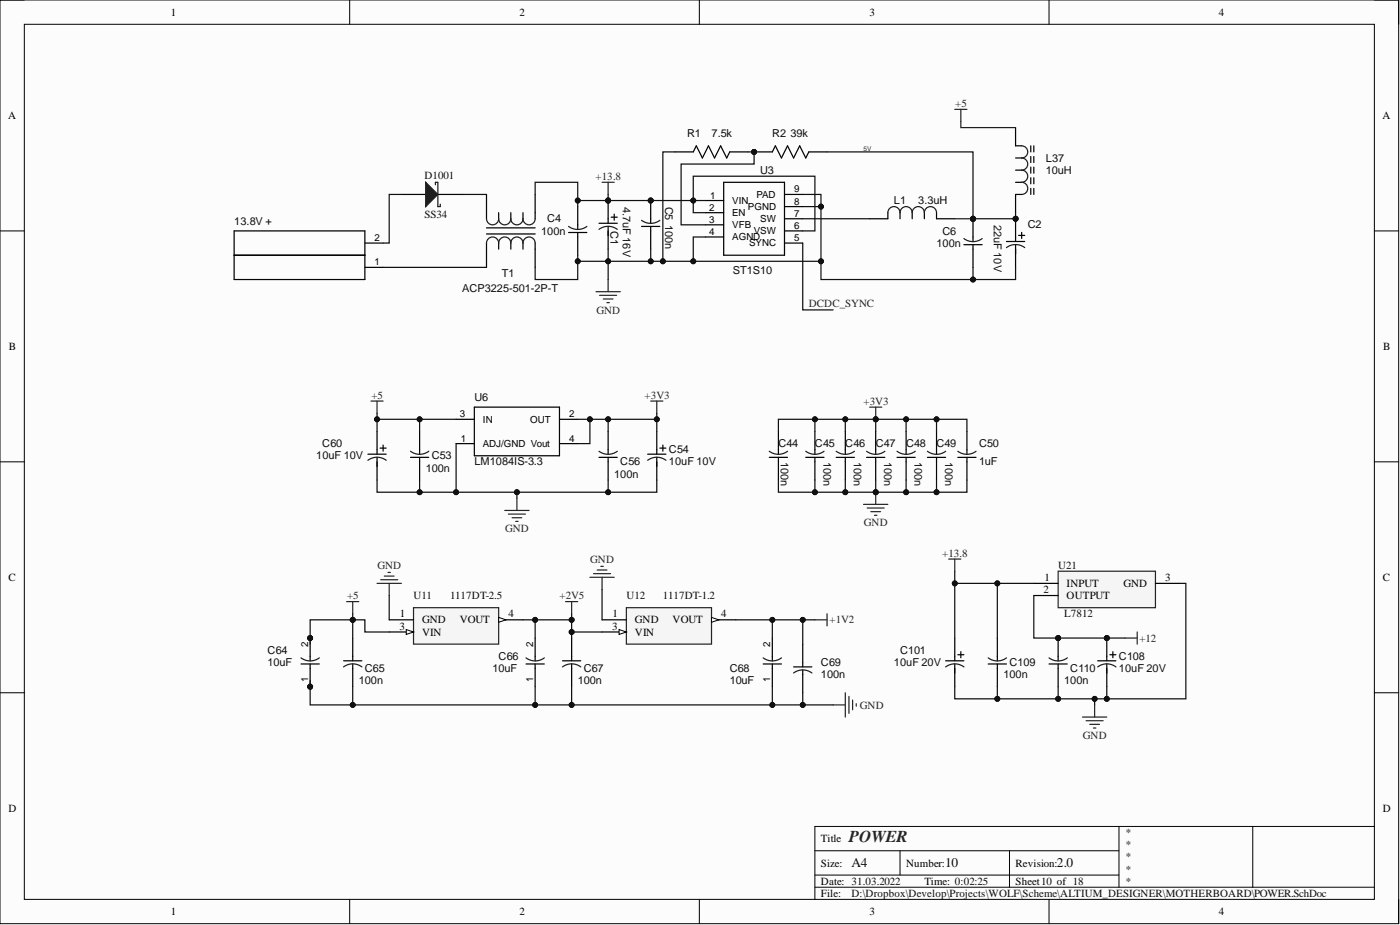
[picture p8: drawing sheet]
<svg xmlns="http://www.w3.org/2000/svg" width="292mm" height="193mm" viewBox="0 0 292 193" stroke-linecap="round" stroke-linejoin="round" font-family="sans-serif">
<defs><g id="words">
<text font-size="3.5" fill="#262626" x="177.1" y="175.7">POWER</text>
<g font-size="2.8" fill="#0e0e0e">
<text x="177.6" y="180.9">A4</text>
<text x="197.2" y="180.9">10</text>
<text x="220.5" y="180.9">2.0</text>
</g>
<g font-size="2.3">
<text x="35.6" y="3.3">1</text>
<text x="108.4" y="3.3">2</text>
<text x="181.4" y="3.3">3</text>
<text x="254.3" y="3.3">4</text>
<text x="1.7" y="24.8">A</text>
<text x="288.4" y="24.8">A</text>
<text x="1.9" y="73">B</text>
<text x="288.6" y="73">B</text>
<text x="1.8" y="121.2">C</text>
<text x="217.7" y="123.7">2</text>
<text x="217.9" y="121.2">1</text>
<text x="222.6" y="122.5">INPUT</text>
<text x="222.6" y="125">OUTPUT</text>
<text x="234.4" y="122.5">GND</text>
<text x="243.1" y="121.2">3</text>
<text x="288.5" y="121.2">C</text>
<text x="83.3" y="131.3">3</text>
<text x="83.4" y="128.8">1</text>
<text x="88.1" y="130.1">GND</text>
<text x="95.9" y="130.1">VOUT</text>
<text x="106.1" y="128.8">4</text>
<text x="127.7" y="131.3">3</text>
<text x="127.8" y="128.8">1</text>
<text x="132.5" y="130.1">GND</text>
<text x="140.3" y="130.1">VOUT</text>
<text x="150.5" y="128.8">4</text>
<text x="88.1" y="132.6">VIN</text>
<text x="132.5" y="132.6">VIN</text>
<text x="1.8" y="169.4">D</text>
<text x="288.5" y="169.4">D</text>
<text x="171.3" y="175.7">Title</text>
<text x="171.3" y="180.8">Size:</text>
<text x="171.3" y="184.6">Date: 31.03.2022</text>
<text x="189.1" y="180.8">Number:</text>
<text x="192.9" y="184.6">Time: 0:02:25</text>
<text x="211.9" y="180.8">Revision:</text>
<text x="211.9" y="184.6">Sheet10 of 18</text>
<text x="35.6" y="190.9">1</text>
<text x="108.4" y="190.9">2</text>
<text x="171.3" y="187.1">File:</text>
<text x="181.4" y="190.9">3</text>
<text x="254.3" y="190.9">4</text>
</g>
<g font-size="2.3" fill="#262626">
<text x="199.3" y="22.3">+5</text>
<text x="124.3" y="37.5">+13.8</text>
<text x="124.4" y="65.4">GND</text>
<text x="168.8" y="64.1">DCDC_SYNC</text>
<text x="77.5" y="83.2">+5</text>
<text x="134.5" y="83.2">+3V3</text>
<text x="180.2" y="84.4">+3V3</text>
<text x="105.4" y="111.1">GND</text>
<text x="180.3" y="109.8">GND</text>
<text x="78.8" y="118.7">GND</text>
<text x="123.2" y="117.4">GND</text>
<text x="196.6" y="116.1">+13.8</text>
<text x="72.4" y="125">+5</text>
<text x="116.7" y="125">+2V5</text>
<text x="173.1" y="130.1">+1V2</text>
<text x="237.8" y="133.9">+12</text>
<text x="179.4" y="147.8">GND</text>
<text x="225.9" y="154.2">GND</text>
</g>
<g font-size="2.3" fill="#0e0e0e">
<text x="143.4" y="28.6">R1</text>
<text x="148.5" y="28.6">7.5k</text>
<text x="161.1" y="28.6">R2</text>
<text x="164.9" y="28.6">39k</text>
<text x="218.2" y="33.7">L37</text>
<text x="88.6" y="37.3">D1001</text>
<text x="158.6" y="36.3">U3</text>
<text x="218.2" y="36.3">10uH</text>
<text x="48.9" y="47">13.8V +</text>
<text x="88.6" y="45.4">SS34</text>
<text x="114.2" y="46.4">C4</text>
<text x="129.9" y="43.1" transform="rotate(90 129.9 43.1)">4.7uF 16V</text>
<text x="138.8" y="43.1" transform="rotate(90 138.8 43.1)">C5</text>
<text x="138.8" y="46.9" transform="rotate(90 138.8 46.9)">100n</text>
<text x="186.5" y="42.6">L1</text>
<text x="191.6" y="42.6">3.3uH</text>
<text x="207.3" y="46.9" transform="rotate(90 207.3 46.9)">22uF 10V</text>
<text x="214.4" y="47.7">C2</text>
<text x="112.9" y="48.9">100n</text>
<text x="127.4" y="48.2" transform="rotate(90 127.4 48.2)">C1</text>
<text x="195.4" y="51.5">100n</text>
<text x="196.7" y="48.9">C6</text>
<text x="104.7" y="57.8">T1</text>
<text x="152.9" y="57.2">ST1S10</text>
<text x="96.4" y="61">ACP3225-501-2P-T</text>
<text x="99" y="83.8">U6</text>
<text x="66" y="95.8">10uF 10V</text>
<text x="67.2" y="93.3">C60</text>
<text x="90.1" y="95.8">C53</text>
<text x="139.6" y="94.6">C54</text>
<text x="162.4" y="93.3">C44</text>
<text x="170" y="93.3">C45</text>
<text x="176.4" y="93.3">C46</text>
<text x="182.7" y="93.3">C47</text>
<text x="189.1" y="93.3">C48</text>
<text x="195.4" y="93.3">C49</text>
<text x="204.3" y="93.3">C50</text>
<text x="88.8" y="98.4">100n</text>
<text x="99" y="97.1">LM1084IS-3.3</text>
<text x="128.2" y="99.6">100n</text>
<text x="129.4" y="97.1">C56</text>
<text x="139.6" y="97.1">10uF 10V</text>
<text x="162.9" y="96.3" transform="rotate(90 162.9 96.3)">100n</text>
<text x="171.8" y="96.3" transform="rotate(90 171.8 96.3)">100n</text>
<text x="178.1" y="96.3" transform="rotate(90 178.1 96.3)">100n</text>
<text x="184.5" y="96.3" transform="rotate(90 184.5 96.3)">100n</text>
<text x="190.8" y="96.3" transform="rotate(90 190.8 96.3)">100n</text>
<text x="197.2" y="96.3" transform="rotate(90 197.2 96.3)">100n</text>
<text x="204.3" y="97.1">1uF</text>
<text x="220.8" y="118.7">U21</text>
<text x="86.3" y="125">U11</text>
<text x="93.9" y="125">1117DT-2.5</text>
<text x="130.7" y="125">U12</text>
<text x="138.3" y="125">1117DT-1.2</text>
<text x="222" y="128.8">L7812</text>
<text x="55.8" y="136.4">C64</text>
<text x="104" y="137.7">C66</text>
<text x="187.8" y="136.4">C101</text>
<text x="233.5" y="137.7">C108</text>
<text x="55.8" y="138.9">10uF</text>
<text x="74.9" y="142.7">100n</text>
<text x="76.1" y="140.2">C65</text>
<text x="102.8" y="140.2">10uF</text>
<text x="120.5" y="142.7">100n</text>
<text x="121.8" y="140.2">C67</text>
<text x="152.3" y="142.7">10uF</text>
<text x="152.3" y="140.2">C68</text>
<text x="171.3" y="141.5">100n</text>
<text x="171.3" y="138.9">C69</text>
<text x="186.5" y="138.9">10uF 20V</text>
<text x="209.4" y="141.5">100n</text>
<text x="210.6" y="138.9">C109</text>
<text x="222" y="142.7">100n</text>
<text x="223.3" y="140.2">C110</text>
<text x="233.5" y="140.2">10uF 20V</text>
<text x="234.7" y="174.4">*</text>
<text x="234.7" y="177">*</text>
<text x="234.7" y="179.5">*</text>
<text x="234.7" y="182">*</text>
<text x="234.7" y="184.6">*</text>
<text x="177.6" y="187.1">D:\Dropbox\Develop\Projects\WOLF\Scheme\ALTIUM_DESIGNER\MOTHERBOARD\POWER.SchDoc</text>
</g>
<g font-size="2">
<text x="148.2" y="41.4">1</text>
<text x="157.8" y="41.2">PAD</text>
<text x="165.7" y="40.1">9</text>
<text x="147.9" y="46.5">3</text>
<text x="147.9" y="43.9">2</text>
<text x="152.8" y="47.6">VFB</text>
<text x="152.8" y="45">EN</text>
<text x="152.8" y="42.5">VIN</text>
<text x="156.1" y="43.8">PGND</text>
<text x="158.6" y="46.3">SW</text>
<text x="165.7" y="42.7">8</text>
<text x="165.7" y="45.2">7</text>
<text x="165.7" y="47.7">6</text>
<text x="78.2" y="50.3">2</text>
<text x="147.9" y="49">4</text>
<text x="152.8" y="50.1">AGND</text>
<text x="156.3" y="51.4">SYNC</text>
<text x="157.2" y="48.8">VSW</text>
<text x="165.7" y="50.3">5</text>
<text x="78.2" y="55.4">1</text>
<text x="95.9" y="87">3</text>
<text x="100.7" y="88.1">IN</text>
<text x="110.6" y="88.1">OUT</text>
<text x="118.8" y="87">2</text>
<text x="96.2" y="92.1">1</text>
<text x="100.7" y="93.2">ADJ/GND Vout</text>
<text x="118.8" y="92.1">4</text>
<text x="64.3" y="134.9" transform="rotate(-90 64.3 134.9)">2</text>
<text x="111.2" y="134.9" transform="rotate(-90 111.2 134.9)">2</text>
<text x="160.7" y="134.9" transform="rotate(-90 160.7 134.9)">2</text>
<text x="64.3" y="142.2" transform="rotate(-90 64.3 142.2)">1</text>
<text x="111.2" y="142.2" transform="rotate(-90 111.2 142.2)">1</text>
<text x="160.7" y="142.2" transform="rotate(-90 160.7 142.2)">1</text>
</g>
<text font-size="1.4" fill="#262626" x="180.2" y="31.4">5V</text>
</g></defs>
<path d="M0 0h291.8v192.7h-291.8z" fill-rule="evenodd" fill="#fcfcfc"/>
<path d="M0 0h291.8v192.7h-291.8z" fill="none" stroke="#000" stroke-width=".21"/>
<path d="M5.1 5.1h281.7v182.5h-281.7z" fill-rule="evenodd" fill="#fcfcfc"/>
<g fill="none" stroke="#000" stroke-width=".21">
<path d="M0 0h5.1M73 0v5.1M145.9 0v5.1M218.9 0v5.1M286.8 0h5v5.1M5.1 5.1h281.7v182.5h-281.7zM0 48.2h5.1M286.8 48.2h5M0 96.3h5.1M286.8 96.3h5M0 144.5h5.1M286.8 144.5h5"/>
<path d="M170 177.5h63.5M187.8 177.5v5.1M210.6 177.5v7.6M233.5 172.4v12.7M261.4 172.4v12.7M286.8 172.4h-116.8v15.2M73 187.6v5.1M145.9 187.6v5.1M170 185.1h116.8M170 182.6h63.5M218.9 187.6v5.1M291.8 187.6v5.1"/>
</g>
<path d="M85.6 95.4h3.9M87.5 90v4.8M87.5 95.4v4.7" fill="none" stroke="#000" stroke-width=".25"/>
<path d="M85.6 94.1a3.2 3.2 0 0 0 3.9 0" fill="none" stroke="#1c1c1c" stroke-width=".25"/>
<circle cx="126.9" cy="41.8" r=".51" fill="#0e0e0e"/>
<circle cx="126.9" cy="41.8" r=".51" fill="none" stroke="#0e0e0e" stroke-width=".21"/>
<path d="M125 46.6h3.8M126.9 41.8v4.8M126.9 47.2v4.8M127.5 45.3h1.3M128.2 44.7v1.2" fill="none" stroke="#000" stroke-width=".25"/>
<path d="M125 47.8a3.2 3.2 0 0 1 3.8 0" fill="none" stroke="#1c1c1c" stroke-width=".25"/>
<circle cx="126.9" cy="41.8" r=".51" fill="#0e0e0e"/>
<circle cx="126.9" cy="41.8" r=".51" fill="none" stroke="#0e0e0e" stroke-width=".21"/>
<g fill="none" stroke="#000" stroke-width=".25">
<path d="M76.8 94.8h3.8M78.7 90v4.8M78.7 95.4v4.7M79.3 93.5h1.3M79.9 92.8v1.3M125 95.4h3.8M126.9 90v4.8M126.9 95.4v4.7M135.1 94.8h3.8M137 90v4.8M137 95.4v4.7M137.7 93.5h1.2"/>
<path d="M138.3 92.8v1.3M160.5 95.4h3.8M162.4 90v4.8M162.4 95.4v4.7M168.1 95.4h3.8M170 90v4.8M170 95.4v4.7M165.6 139.1h3.8M167.5 134.4v4.7M167.5 139.8v4.7"/>
</g>
<path d="M76.8 96a3.2 3.2 0 0 1 3.8 0M125 94.1a3.2 3.2 0 0 0 3.8 0M135.1 96a3.2 3.2 0 0 1 3.8 0M160.5 94.1a3.2 3.2 0 0 0 3.8 0M168.1 94.1a3.2 3.2 0 0 0 3.8 0M165.6 140.4a3.2 3.2 0 0 1 3.8 0" fill="none" stroke="#1c1c1c" stroke-width=".25"/>
<circle cx="157.3" cy="31.7" r=".51" fill="#0e0e0e"/>
<circle cx="157.3" cy="31.7" r=".51" fill="none" stroke="#0e0e0e" stroke-width=".21"/>
<path d="M157.3 31.7h3.8l.7-1.3 1.2 2.6 1.3-2.6 1.3 2.6 1.2-2.6 1.3 2.6 .7-1.3" fill="none" stroke="#000" stroke-width=".25"/>
<circle cx="157.3" cy="31.7" r=".51" fill="#0e0e0e"/>
<circle cx="157.3" cy="31.7" r=".51" fill="none" stroke="#0e0e0e" stroke-width=".21"/>
<g fill="none" stroke="#000" stroke-width=".25">
<path d="M168.8 31.7h3.8M211.9 26.6v3.8h1.3M211.9 33h1.3M211.9 35.5h1.3M211.9 38h1.3M215.1 30.4v1.3M215.1 32.7v1.2M215.1 34.9v1.2M215.1 37.1v1.2M215.1 39.3v1.3M215.7 30.4v1.3M215.7 32.7v1.2"/>
<path d="M215.7 34.9v1.2M215.7 37.1v1.2M215.7 39.3v1.3M213.2 40.6h-1.3v3.8M187.2 95.4h3.8M189.1 90v4.8M189.1 95.4v4.7M193.5 95.4h3.8M195.4 90v4.8M195.4 95.4v4.7M199.8 95.4h3.8M201.7 90v4.8"/>
<path d="M201.7 95.4v4.7"/>
</g>
<path d="M213.2 30.4a1.27 1.27 0 0 1 1.2 1.3 1.27 1.27 0 0 1-1.2 1.3 1.27 1.27 0 0 1 1.2 1.2 1.27 1.27 0 0 1-1.2 1.3 1.27 1.27 0 0 1 1.2 1.3 1.27 1.27 0 0 1-1.2 1.2 1.27 1.27 0 0 1 1.2 1.3 1.27 1.27 0 0 1-1.2 1.3M187.2 94.1a3.2 3.2 0 0 0 3.8 0M193.5 94.1a3.2 3.2 0 0 0 3.8 0M199.8 94.1a3.2 3.2 0 0 0 3.9 0" fill="none" stroke="#1c1c1c" stroke-width=".25"/>
<circle cx="64.7" cy="143.3" r=".51" fill="#0e0e0e"/>
<circle cx="64.7" cy="143.3" r=".51" fill="none" stroke="#0e0e0e" stroke-width=".21"/>
<circle cx="64.7" cy="133.1" r=".51" fill="#0e0e0e"/>
<circle cx="64.7" cy="133.1" r=".51" fill="none" stroke="#0e0e0e" stroke-width=".21"/>
<path d="M62.8 138.5h3.8M64.7 136.9v1M64.7 138.5v4.8" fill="none" stroke="#000" stroke-width=".25"/>
<path d="M62.8 137.2a3.2 3.2 0 0 0 3.8 0" fill="none" stroke="#1c1c1c" stroke-width=".25"/>
<circle cx="64.7" cy="143.3" r=".51" fill="#0e0e0e"/>
<circle cx="64.7" cy="143.3" r=".51" fill="none" stroke="#0e0e0e" stroke-width=".21"/>
<path d="M64.7 133.1v3.8" fill="none" stroke="#000" stroke-width=".25"/>
<circle cx="64.7" cy="133.1" r=".51" fill="#0e0e0e"/>
<circle cx="64.7" cy="133.1" r=".51" fill="none" stroke="#0e0e0e" stroke-width=".21"/>
<g fill="none" stroke="#000" stroke-width=".25">
<path d="M101.5 40.6v5M101.5 50.7v5.1M101.5 47.5h10.2M101.5 48.8h10.2M104 44.4v1.2M104 50.7v1.3M106.6 44.4v1.2M106.6 50.7v1.3M109.1 44.4v1.2M109.1 50.7v1.3M111.7 40.6v5M111.7 50.7v5.1"/>
<path d="M71.7 137.9h3.8M73.6 133.1v4.8M73.6 138.5v4.8M109.8 138.5h3.8M111.7 133.1v4.8M111.7 138.5v4.8"/>
</g>
<path d="M101.5 50.7a1.27 1.27 0 0 1 1.3-1.3 1.27 1.27 0 0 1 1.2 1.3 1.27 1.27 0 0 1 1.3-1.3 1.27 1.27 0 0 1 1.3 1.3 1.27 1.27 0 0 1 1.2-1.3 1.27 1.27 0 0 1 1.3 1.3 1.27 1.27 0 0 1 1.3-1.3 1.27 1.27 0 0 1 1.3 1.3M101.5 45.6a1.27 1.27 0 0 0 1.3 1.3 1.27 1.27 0 0 0 1.2-1.3 1.27 1.27 0 0 0 1.3 1.3 1.27 1.27 0 0 0 1.3-1.3 1.27 1.27 0 0 0 1.2 1.3 1.27 1.27 0 0 0 1.3-1.3 1.27 1.27 0 0 0 1.3 1.3 1.27 1.27 0 0 0 1.3-1.3M71.7 139.1a3.2 3.2 0 0 1 3.8 0M109.7 137.2a3.2 3.2 0 0 0 3.9 0" fill="none" stroke="#1c1c1c" stroke-width=".25"/>
<circle cx="135.8" cy="41.8" r=".51" fill="#0e0e0e"/>
<circle cx="135.8" cy="41.8" r=".51" fill="none" stroke="#0e0e0e" stroke-width=".21"/>
<path d="M133.9 47.2h3.8M135.8 41.8v4.8M135.8 47.2v4.8" fill="none" stroke="#000" stroke-width=".25"/>
<path d="M133.9 46a3.2 3.2 0 0 0 3.8 0" fill="none" stroke="#1c1c1c" stroke-width=".25"/>
<circle cx="135.8" cy="41.8" r=".51" fill="#0e0e0e"/>
<circle cx="135.8" cy="41.8" r=".51" fill="none" stroke="#0e0e0e" stroke-width=".21"/>
<circle cx="211.9" cy="45.6" r=".51" fill="#0e0e0e"/>
<circle cx="211.9" cy="45.6" r=".51" fill="none" stroke="#0e0e0e" stroke-width=".21"/>
<path d="M210 50.4h3.8M211.9 45.6v4.8M211.9 51v4.8M212.5 49.1h1.3M213.2 48.5v1.2" fill="none" stroke="#000" stroke-width=".25"/>
<path d="M210 51.7a3.2 3.2 0 0 1 3.8 0" fill="none" stroke="#1c1c1c" stroke-width=".25"/>
<circle cx="211.9" cy="45.6" r=".51" fill="#0e0e0e"/>
<circle cx="211.9" cy="45.6" r=".51" fill="none" stroke="#0e0e0e" stroke-width=".21"/>
<circle cx="203" cy="45.6" r=".51" fill="#0e0e0e"/>
<circle cx="203" cy="45.6" r=".51" fill="none" stroke="#0e0e0e" stroke-width=".21"/>
<path d="M201.1 51h3.8M203 45.6v4.8M203 51v4.8" fill="none" stroke="#000" stroke-width=".25"/>
<path d="M201.1 49.8a3.2 3.2 0 0 0 3.8 0" fill="none" stroke="#1c1c1c" stroke-width=".25"/>
<circle cx="203" cy="45.6" r=".51" fill="#0e0e0e"/>
<circle cx="203" cy="45.6" r=".51" fill="none" stroke="#0e0e0e" stroke-width=".21"/>
<g fill="none" stroke="#000" stroke-width=".25">
<path d="M140.8 31.7h3.8l.7-1.3 1.2 2.6 1.3-2.6 1.3 2.6 1.3-2.6 1.2 2.6 .7-1.3h3.8M151 38h12.7v15.2h-12.7zM48.8 48.2h27.3v10.1h-27.3zM48.8 53.2h27.3M76.1 55.8h3.8M76.1 50.7h3.8M118.6 48.5h3.8M120.5 43.1v4.8M120.5 48.5v4.7M147.2 49.4h3.8M147.2 46.9h3.8M147.2 44.4h3.8"/>
<path d="M147.2 41.8h3.8M163.7 48.2h3.8M163.7 50.7h3.8M163.7 45.6h3.8M163.7 40.6h3.8M163.7 43.1h3.8M185.2 44.4v1.2h-3.8M187.8 44.4v1.2M190.3 44.4v1.2M192.9 44.4v1.2M195.4 44.4v1.2h3.8M95.2 92.5h3.8"/>
<path d="M95.2 87.5h3.8M99 84.9h17.7v10.2h-17.7zM116.7 92.5h3.8M116.7 87.5h3.8M174.5 95.4h3.8M176.4 90v4.8M176.4 95.4v4.7M180.8 95.4h3.8M182.7 90v4.8M182.7 95.4v4.7M117.4 137.9h3.8M119.3 133.1v4.8"/>
<path d="M119.3 138.5v4.8M159.2 138.5h3.8M161.1 133.1v4.8M161.1 138.5v4.8"/>
</g>
<path d="M118.6 47.2a3.2 3.2 0 0 0 3.9 0M185.2 44.4a1.27 1.27 0 0 1 1.3-1.3 1.27 1.27 0 0 1 1.3 1.3 1.27 1.27 0 0 1 1.3-1.3 1.27 1.27 0 0 1 1.2 1.3 1.27 1.27 0 0 1 1.3-1.3 1.27 1.27 0 0 1 1.3 1.3 1.27 1.27 0 0 1 1.2-1.3 1.27 1.27 0 0 1 1.3 1.3M174.5 94.1a3.2 3.2 0 0 0 3.8 0M180.8 94.1a3.2 3.2 0 0 0 3.8 0M117.4 139.1a3.2 3.2 0 0 1 3.8 0M159.2 137.2a3.2 3.2 0 0 0 3.9 0" fill="none" stroke="#1c1c1c" stroke-width=".25"/>
<g fill="none" stroke="#262626" stroke-width=".25">
<path d="M181.4 84.9h2.6M182.7 84.9v2.6M72.3 125.5h2.6M73.6 125.5v2.5M118 125.5h2.5M119.3 125.5v2.5M170 129.3h2.6M172.6 128v2.6M173.8 147.1h2.6M176.4 144.5v5.1M177.1 145.3v3.5M177.9 146v2.1"/>
<path d="M178.6 146.8v.5"/>
</g>
<circle cx="182.7" cy="87.5" r=".51" fill="#0e0e0e"/>
<circle cx="182.7" cy="87.5" r=".51" fill="none" stroke="#0e0e0e" stroke-width=".21"/>
<g fill="none" stroke="#262626" stroke-width=".25">
<path d="M125.6 38h2.6M126.9 38v2.6M199.2 22.8h2.5M200.5 22.8v2.6M126.9 58.3v2.5M124.3 60.8h5.1M125.1 61.6h3.6M125.9 62.4h2M126.6 63.1h.5M77.4 83.7h2.5M78.7 83.7v2.5M135.8 83.7h2.5"/>
<path d="M137 83.7v2.5M105.3 106.5h5.1M106.1 107.2h3.5M106.8 108h2.1M107.6 108.8h.5M107.8 104v2.5M180.2 105.2h5M180.9 106h3.6M181.7 106.7h2M182.5 107.5h.5M182.7 102.7v2.5"/>
</g>
<circle cx="182.7" cy="102.7" r=".51" fill="#0e0e0e"/>
<circle cx="182.7" cy="102.7" r=".51" fill="none" stroke="#0e0e0e" stroke-width=".21"/>
<path d="M197.3 137.9h3.8M199.2 133.1v4.8M199.2 138.5v4.8M199.8 136.6h1.3M200.5 136v1.2M206.2 138.5h3.8M208.1 133.1v4.8M208.1 138.5v4.8" fill="none" stroke="#000" stroke-width=".25"/>
<path d="M197.3 139.1a3.2 3.2 0 0 1 3.8 0M206.2 137.2a3.2 3.2 0 0 0 3.8 0" fill="none" stroke="#1c1c1c" stroke-width=".25"/>
<circle cx="230.9" cy="133.1" r=".51" fill="#0e0e0e"/>
<circle cx="230.9" cy="133.1" r=".51" fill="none" stroke="#0e0e0e" stroke-width=".21"/>
<path d="M229 137.9h3.8M230.9 133.1v4.8M230.9 138.5v4.8M231.6 136.6h1.2M232.2 136v1.2" fill="none" stroke="#000" stroke-width=".25"/>
<path d="M229 139.1a3.2 3.2 0 0 1 3.8 0" fill="none" stroke="#1c1c1c" stroke-width=".25"/>
<circle cx="230.9" cy="133.1" r=".51" fill="#0e0e0e"/>
<circle cx="230.9" cy="133.1" r=".51" fill="none" stroke="#0e0e0e" stroke-width=".21"/>
<circle cx="220.8" cy="133.1" r=".51" fill="#0e0e0e"/>
<circle cx="220.8" cy="133.1" r=".51" fill="none" stroke="#0e0e0e" stroke-width=".21"/>
<path d="M218.9 138.5h3.8M220.8 133.1v4.8M220.8 138.5v4.8" fill="none" stroke="#000" stroke-width=".25"/>
<path d="M218.9 137.2a3.2 3.2 0 0 0 3.8 0" fill="none" stroke="#1c1c1c" stroke-width=".25"/>
<circle cx="220.8" cy="133.1" r=".51" fill="#0e0e0e"/>
<circle cx="220.8" cy="133.1" r=".51" fill="none" stroke="#0e0e0e" stroke-width=".21"/>
<path d="M197.9 116.6h2.6M199.2 116.6v2.6M225.8 149.6h5.1M226.6 150.4h3.6M227.4 151.1h2M228.1 151.9h.5M228.4 147.1v2.5" fill="none" stroke="#262626" stroke-width=".25"/>
<path d="M220.8 119.2h20.3v7.6h-20.3z" fill-rule="evenodd" fill="#f5f5f5"/>
<path d="M220.8 119.2h20.3v7.6h-20.3zM234.7 133.1h2.6M237.3 131.8v2.6" fill="none" stroke="#262626" stroke-width=".25"/>
<path d="M215.7 121.7h5.1M215.7 124.2h5.1M241.1 121.7h5.1" fill="none" stroke="#000" stroke-width=".25"/>
<path d="M86.3 126.8h17.7v7.6h-17.7z" fill-rule="evenodd" fill="#f5f5f5"/>
<path d="M86.3 126.8h17.7v7.6h-17.7z" fill="none" stroke="#262626" stroke-width=".25"/>
<path d="M81.2 129.3h5.1M81.2 131.8h5.1" fill="none" stroke="#000" stroke-width=".25"/>
<path d="M84.8 131.3l1.5 .5-1.5 .6z" fill="#fbfbfb"/>
<path d="M84.8 131.3l1.5 .5-1.5 .6z" fill="none" stroke="#000" stroke-width=".21"/>
<path d="M104 129.3h5.1" fill="none" stroke="#000" stroke-width=".25"/>
<path d="M104 128.8l1.6 .5-1.6 .5z" fill="#fbfbfb"/>
<path d="M104 128.8l1.6 .5-1.6 .5z" fill="none" stroke="#000" stroke-width=".21"/>
<path d="M130.7 126.8h17.8v7.6h-17.8z" fill-rule="evenodd" fill="#f5f5f5"/>
<path d="M130.7 126.8h17.8v7.6h-17.8z" fill="none" stroke="#262626" stroke-width=".25"/>
<path d="M125.6 129.3h5.1M125.6 131.8h5.1" fill="none" stroke="#000" stroke-width=".25"/>
<path d="M129.2 131.3l1.5 .5-1.5 .6z" fill="#fbfbfb"/>
<path d="M129.2 131.3l1.5 .5-1.5 .6z" fill="none" stroke="#000" stroke-width=".21"/>
<path d="M148.5 129.3h5" fill="none" stroke="#000" stroke-width=".25"/>
<path d="M148.5 128.8l1.5 .5-1.5 .5z" fill="#fbfbfb"/>
<path d="M148.5 128.8l1.5 .5-1.5 .5z" fill="none" stroke="#000" stroke-width=".21"/>
<path d="M81 119.4h.5M123.8 119.7h3.6M124.6 118.9h2M125.4 118.2h.5M78.7 121.7h5M79.4 120.9h3.6M80.2 120.2h2M81.2 121.7v2.5M123.1 120.4h5.1M125.6 120.4v2.6" fill="none" stroke="#262626" stroke-width=".25"/>
<path d="M83.7 40.6h5.1M91.4 40.6h5" fill="none" stroke="#000" stroke-width=".25"/>
<path d="M88.8 38l2.6 2.6-2.6 2.5z" fill="#1c1c1c"/>
<path d="M88.8 38l2.6 2.6-2.6 2.5zM90.8 38.5v-.5h.6v5.1h.5v-.5" fill="none" stroke="#1c1c1c" stroke-width=".25"/>
<path d="M87.5 100.1v2.6" fill="none" stroke="#0e0e0e" stroke-width=".25"/>
<circle cx="87.5" cy="102.7" r=".51" fill="#0e0e0e"/>
<circle cx="87.5" cy="102.7" r=".51" fill="none" stroke="#0e0e0e" stroke-width=".21"/>
<path d="M87.5 87.5v2.5" fill="none" stroke="#0e0e0e" stroke-width=".25"/>
<circle cx="87.5" cy="87.5" r=".51" fill="#0e0e0e"/>
<circle cx="87.5" cy="87.5" r=".51" fill="none" stroke="#0e0e0e" stroke-width=".21"/>
<path d="M107.8 102.7v1.3" fill="none" stroke="#0e0e0e" stroke-width=".25"/>
<circle cx="107.8" cy="102.7" r=".51" fill="#0e0e0e"/>
<circle cx="107.8" cy="102.7" r=".51" fill="none" stroke="#0e0e0e" stroke-width=".21"/>
<path d="M126.9 100.1v2.6" fill="none" stroke="#0e0e0e" stroke-width=".25"/>
<circle cx="126.9" cy="102.7" r=".51" fill="#0e0e0e"/>
<circle cx="126.9" cy="102.7" r=".51" fill="none" stroke="#0e0e0e" stroke-width=".21"/>
<path d="M126.9 87.5v2.5" fill="none" stroke="#0e0e0e" stroke-width=".25"/>
<circle cx="126.9" cy="87.5" r=".51" fill="#0e0e0e"/>
<circle cx="126.9" cy="87.5" r=".51" fill="none" stroke="#0e0e0e" stroke-width=".21"/>
<path d="M126.9 40.6v1.2" fill="none" stroke="#0e0e0e" stroke-width=".25"/>
<circle cx="126.9" cy="41.8" r=".51" fill="#0e0e0e"/>
<circle cx="126.9" cy="41.8" r=".51" fill="none" stroke="#0e0e0e" stroke-width=".21"/>
<path d="M95.2 92.5v10.2" fill="none" stroke="#0e0e0e" stroke-width=".25"/>
<circle cx="95.2" cy="102.7" r=".51" fill="#0e0e0e"/>
<circle cx="95.2" cy="102.7" r=".51" fill="none" stroke="#0e0e0e" stroke-width=".21"/>
<path d="M135.8 52v2.5" fill="none" stroke="#0e0e0e" stroke-width=".25"/>
<circle cx="135.8" cy="54.5" r=".51" fill="#0e0e0e"/>
<circle cx="135.8" cy="54.5" r=".51" fill="none" stroke="#0e0e0e" stroke-width=".21"/>
<path d="M167.5 144.5v2.6" fill="none" stroke="#0e0e0e" stroke-width=".25"/>
<circle cx="167.5" cy="147.1" r=".51" fill="#0e0e0e"/>
<circle cx="167.5" cy="147.1" r=".51" fill="none" stroke="#0e0e0e" stroke-width=".21"/>
<path d="M167.5 129.3v5.1" fill="none" stroke="#0e0e0e" stroke-width=".25"/>
<circle cx="167.5" cy="129.3" r=".51" fill="#0e0e0e"/>
<circle cx="167.5" cy="129.3" r=".51" fill="none" stroke="#0e0e0e" stroke-width=".21"/>
<path d="M167.5 45.6h13.9M78.7 100.1v2.6h58.3v-2.6" fill="none" stroke="#0e0e0e" stroke-width=".25"/>
<circle cx="87.5" cy="102.7" r=".51" fill="#0e0e0e"/>
<circle cx="87.5" cy="102.7" r=".51" fill="none" stroke="#0e0e0e" stroke-width=".21"/>
<circle cx="95.2" cy="102.7" r=".51" fill="#0e0e0e"/>
<circle cx="95.2" cy="102.7" r=".51" fill="none" stroke="#0e0e0e" stroke-width=".21"/>
<circle cx="107.8" cy="102.7" r=".51" fill="#0e0e0e"/>
<circle cx="107.8" cy="102.7" r=".51" fill="none" stroke="#0e0e0e" stroke-width=".21"/>
<circle cx="126.9" cy="102.7" r=".51" fill="#0e0e0e"/>
<circle cx="126.9" cy="102.7" r=".51" fill="none" stroke="#0e0e0e" stroke-width=".21"/>
<path d="M78.7 86.2v3.8" fill="none" stroke="#0e0e0e" stroke-width=".25"/>
<circle cx="78.7" cy="87.5" r=".51" fill="#0e0e0e"/>
<circle cx="78.7" cy="87.5" r=".51" fill="none" stroke="#0e0e0e" stroke-width=".21"/>
<path d="M120.5 53.2v5.1h-8.8v-2.5" fill="none" stroke="#0e0e0e" stroke-width=".25"/>
<circle cx="120.5" cy="54.5" r=".51" fill="#0e0e0e"/>
<circle cx="120.5" cy="54.5" r=".51" fill="none" stroke="#0e0e0e" stroke-width=".21"/>
<path d="M111.7 40.6v-2.6h8.8v5.1" fill="none" stroke="#0e0e0e" stroke-width=".25"/>
<circle cx="120.5" cy="41.8" r=".51" fill="#0e0e0e"/>
<circle cx="120.5" cy="41.8" r=".51" fill="none" stroke="#0e0e0e" stroke-width=".21"/>
<path d="M120.5 87.5h16.5" fill="none" stroke="#0e0e0e" stroke-width=".25"/>
<circle cx="123.1" cy="87.5" r=".51" fill="#0e0e0e"/>
<circle cx="123.1" cy="87.5" r=".51" fill="none" stroke="#0e0e0e" stroke-width=".21"/>
<circle cx="126.9" cy="87.5" r=".51" fill="#0e0e0e"/>
<circle cx="126.9" cy="87.5" r=".51" fill="none" stroke="#0e0e0e" stroke-width=".21"/>
<circle cx="137" cy="87.5" r=".51" fill="#0e0e0e"/>
<circle cx="137" cy="87.5" r=".51" fill="none" stroke="#0e0e0e" stroke-width=".21"/>
<path d="M126.9 52v6.3" fill="none" stroke="#0e0e0e" stroke-width=".25"/>
<circle cx="126.9" cy="54.5" r=".51" fill="#0e0e0e"/>
<circle cx="126.9" cy="54.5" r=".51" fill="none" stroke="#0e0e0e" stroke-width=".21"/>
<path d="M137 86.2v3.8" fill="none" stroke="#0e0e0e" stroke-width=".25"/>
<circle cx="137" cy="87.5" r=".51" fill="#0e0e0e"/>
<circle cx="137" cy="87.5" r=".51" fill="none" stroke="#0e0e0e" stroke-width=".21"/>
<path d="M147.2 44.4h-2.6v-7.6h25.4v11.4h-2.5" fill="none" stroke="#0e0e0e" stroke-width=".25"/>
<circle cx="144.6" cy="41.8" r=".51" fill="#0e0e0e"/>
<circle cx="144.6" cy="41.8" r=".51" fill="none" stroke="#0e0e0e" stroke-width=".21"/>
<path d="M140.8 31.7h-2.5v22.8" fill="none" stroke="#0e0e0e" stroke-width=".25"/>
<circle cx="138.3" cy="54.5" r=".51" fill="#0e0e0e"/>
<circle cx="138.3" cy="54.5" r=".51" fill="none" stroke="#0e0e0e" stroke-width=".21"/>
<path d="M156.1 31.7h1.2v2.5h-15.2v12.7h5.1" fill="none" stroke="#0e0e0e" stroke-width=".25"/>
<circle cx="157.3" cy="31.7" r=".51" fill="#0e0e0e"/>
<circle cx="157.3" cy="31.7" r=".51" fill="none" stroke="#0e0e0e" stroke-width=".21"/>
<path d="M211.9 44.4v1.2h-8.9" fill="none" stroke="#0e0e0e" stroke-width=".25"/>
<circle cx="211.9" cy="45.6" r=".51" fill="#0e0e0e"/>
<circle cx="211.9" cy="45.6" r=".51" fill="none" stroke="#0e0e0e" stroke-width=".21"/>
<circle cx="203" cy="45.6" r=".51" fill="#0e0e0e"/>
<circle cx="203" cy="45.6" r=".51" fill="none" stroke="#0e0e0e" stroke-width=".21"/>
<path d="M123.1 87.5v5h-2.6" fill="none" stroke="#0e0e0e" stroke-width=".25"/>
<circle cx="123.1" cy="87.5" r=".51" fill="#0e0e0e"/>
<circle cx="123.1" cy="87.5" r=".51" fill="none" stroke="#0e0e0e" stroke-width=".21"/>
<path d="M172.6 31.7h30.4v13.9" fill="none" stroke="#0e0e0e" stroke-width=".25"/>
<circle cx="203" cy="45.6" r=".51" fill="#0e0e0e"/>
<circle cx="203" cy="45.6" r=".51" fill="none" stroke="#0e0e0e" stroke-width=".21"/>
<path d="M147.2 49.4h-2.6v5.1" fill="none" stroke="#0e0e0e" stroke-width=".25"/>
<circle cx="144.6" cy="54.5" r=".51" fill="#0e0e0e"/>
<circle cx="144.6" cy="54.5" r=".51" fill="none" stroke="#0e0e0e" stroke-width=".21"/>
<path d="M78.7 87.5h16.5" fill="none" stroke="#0e0e0e" stroke-width=".25"/>
<circle cx="78.7" cy="87.5" r=".51" fill="#0e0e0e"/>
<circle cx="78.7" cy="87.5" r=".51" fill="none" stroke="#0e0e0e" stroke-width=".21"/>
<circle cx="87.5" cy="87.5" r=".51" fill="#0e0e0e"/>
<circle cx="87.5" cy="87.5" r=".51" fill="none" stroke="#0e0e0e" stroke-width=".21"/>
<path d="M79.9 55.8h21.6M120.5 41.8h26.7" fill="none" stroke="#0e0e0e" stroke-width=".25"/>
<circle cx="120.5" cy="41.8" r=".51" fill="#0e0e0e"/>
<circle cx="120.5" cy="41.8" r=".51" fill="none" stroke="#0e0e0e" stroke-width=".21"/>
<circle cx="126.9" cy="41.8" r=".51" fill="#0e0e0e"/>
<circle cx="126.9" cy="41.8" r=".51" fill="none" stroke="#0e0e0e" stroke-width=".21"/>
<circle cx="135.8" cy="41.8" r=".51" fill="#0e0e0e"/>
<circle cx="135.8" cy="41.8" r=".51" fill="none" stroke="#0e0e0e" stroke-width=".21"/>
<circle cx="144.6" cy="41.8" r=".51" fill="#0e0e0e"/>
<circle cx="144.6" cy="41.8" r=".51" fill="none" stroke="#0e0e0e" stroke-width=".21"/>
<path d="M167.5 40.6h3.8v2.5h-3.8" fill="none" stroke="#0e0e0e" stroke-width=".25"/>
<circle cx="171.3" cy="43.1" r=".51" fill="#0e0e0e"/>
<circle cx="171.3" cy="43.1" r=".51" fill="none" stroke="#0e0e0e" stroke-width=".21"/>
<path d="M200.5 25.4v1.2h11.4M199.2 45.6h3.8" fill="none" stroke="#1c1c1c" stroke-width=".25"/>
<circle cx="203" cy="45.6" r=".51" fill="#0e0e0e"/>
<circle cx="203" cy="45.6" r=".51" fill="none" stroke="#0e0e0e" stroke-width=".21"/>
<path d="M203 55.8v2.5" fill="none" stroke="#0e0e0e" stroke-width=".25"/>
<circle cx="203" cy="58.3" r=".51" fill="#0e0e0e"/>
<circle cx="203" cy="58.3" r=".51" fill="none" stroke="#0e0e0e" stroke-width=".21"/>
<path d="M162.4 100.1v2.6h14v-2.6" fill="none" stroke="#0e0e0e" stroke-width=".25"/>
<circle cx="170" cy="102.7" r=".51" fill="#0e0e0e"/>
<circle cx="170" cy="102.7" r=".51" fill="none" stroke="#0e0e0e" stroke-width=".21"/>
<circle cx="176.4" cy="102.7" r=".51" fill="#0e0e0e"/>
<circle cx="176.4" cy="102.7" r=".51" fill="none" stroke="#0e0e0e" stroke-width=".21"/>
<path d="M170 100.1v2.6" fill="none" stroke="#0e0e0e" stroke-width=".25"/>
<circle cx="170" cy="102.7" r=".51" fill="#0e0e0e"/>
<circle cx="170" cy="102.7" r=".51" fill="none" stroke="#0e0e0e" stroke-width=".21"/>
<path d="M170 87.5v2.5" fill="none" stroke="#0e0e0e" stroke-width=".25"/>
<circle cx="170" cy="87.5" r=".51" fill="#0e0e0e"/>
<circle cx="170" cy="87.5" r=".51" fill="none" stroke="#0e0e0e" stroke-width=".21"/>
<path d="M162.4 90v-2.5h14v2.5" fill="none" stroke="#0e0e0e" stroke-width=".25"/>
<circle cx="170" cy="87.5" r=".51" fill="#0e0e0e"/>
<circle cx="170" cy="87.5" r=".51" fill="none" stroke="#0e0e0e" stroke-width=".21"/>
<circle cx="176.4" cy="87.5" r=".51" fill="#0e0e0e"/>
<circle cx="176.4" cy="87.5" r=".51" fill="none" stroke="#0e0e0e" stroke-width=".21"/>
<path d="M182.7 100.1v2.6" fill="none" stroke="#0e0e0e" stroke-width=".25"/>
<circle cx="182.7" cy="102.7" r=".51" fill="#0e0e0e"/>
<circle cx="182.7" cy="102.7" r=".51" fill="none" stroke="#0e0e0e" stroke-width=".21"/>
<path d="M182.7 87.5v2.5" fill="none" stroke="#0e0e0e" stroke-width=".25"/>
<circle cx="182.7" cy="87.5" r=".51" fill="#0e0e0e"/>
<circle cx="182.7" cy="87.5" r=".51" fill="none" stroke="#0e0e0e" stroke-width=".21"/>
<path d="M189.1 100.1v2.6" fill="none" stroke="#0e0e0e" stroke-width=".25"/>
<circle cx="189.1" cy="102.7" r=".51" fill="#0e0e0e"/>
<circle cx="189.1" cy="102.7" r=".51" fill="none" stroke="#0e0e0e" stroke-width=".21"/>
<path d="M189.1 87.5v2.5" fill="none" stroke="#0e0e0e" stroke-width=".25"/>
<circle cx="189.1" cy="87.5" r=".51" fill="#0e0e0e"/>
<circle cx="189.1" cy="87.5" r=".51" fill="none" stroke="#0e0e0e" stroke-width=".21"/>
<path d="M195.4 100.1v2.6" fill="none" stroke="#0e0e0e" stroke-width=".25"/>
<circle cx="195.4" cy="102.7" r=".51" fill="#0e0e0e"/>
<circle cx="195.4" cy="102.7" r=".51" fill="none" stroke="#0e0e0e" stroke-width=".21"/>
<path d="M195.4 87.5v2.5" fill="none" stroke="#0e0e0e" stroke-width=".25"/>
<circle cx="195.4" cy="87.5" r=".51" fill="#0e0e0e"/>
<circle cx="195.4" cy="87.5" r=".51" fill="none" stroke="#0e0e0e" stroke-width=".21"/>
<path d="M201.7 100.1v2.6h-25.3" fill="none" stroke="#0e0e0e" stroke-width=".25"/>
<circle cx="176.4" cy="102.7" r=".51" fill="#0e0e0e"/>
<circle cx="176.4" cy="102.7" r=".51" fill="none" stroke="#0e0e0e" stroke-width=".21"/>
<circle cx="182.7" cy="102.7" r=".51" fill="#0e0e0e"/>
<circle cx="182.7" cy="102.7" r=".51" fill="none" stroke="#0e0e0e" stroke-width=".21"/>
<circle cx="189.1" cy="102.7" r=".51" fill="#0e0e0e"/>
<circle cx="189.1" cy="102.7" r=".51" fill="none" stroke="#0e0e0e" stroke-width=".21"/>
<circle cx="195.4" cy="102.7" r=".51" fill="#0e0e0e"/>
<circle cx="195.4" cy="102.7" r=".51" fill="none" stroke="#0e0e0e" stroke-width=".21"/>
<path d="M176.4 87.5h25.3v2.5" fill="none" stroke="#0e0e0e" stroke-width=".25"/>
<circle cx="176.4" cy="87.5" r=".51" fill="#0e0e0e"/>
<circle cx="176.4" cy="87.5" r=".51" fill="none" stroke="#0e0e0e" stroke-width=".21"/>
<circle cx="182.7" cy="87.5" r=".51" fill="#0e0e0e"/>
<circle cx="182.7" cy="87.5" r=".51" fill="none" stroke="#0e0e0e" stroke-width=".21"/>
<circle cx="189.1" cy="87.5" r=".51" fill="#0e0e0e"/>
<circle cx="189.1" cy="87.5" r=".51" fill="none" stroke="#0e0e0e" stroke-width=".21"/>
<circle cx="195.4" cy="87.5" r=".51" fill="#0e0e0e"/>
<circle cx="195.4" cy="87.5" r=".51" fill="none" stroke="#0e0e0e" stroke-width=".21"/>
<path d="M171.3 43.1v11.4h-50.8" fill="none" stroke="#0e0e0e" stroke-width=".25"/>
<circle cx="120.5" cy="54.5" r=".51" fill="#0e0e0e"/>
<circle cx="120.5" cy="54.5" r=".51" fill="none" stroke="#0e0e0e" stroke-width=".21"/>
<circle cx="126.9" cy="54.5" r=".51" fill="#0e0e0e"/>
<circle cx="126.9" cy="54.5" r=".51" fill="none" stroke="#0e0e0e" stroke-width=".21"/>
<circle cx="135.8" cy="54.5" r=".51" fill="#0e0e0e"/>
<circle cx="135.8" cy="54.5" r=".51" fill="none" stroke="#0e0e0e" stroke-width=".21"/>
<circle cx="138.3" cy="54.5" r=".51" fill="#0e0e0e"/>
<circle cx="138.3" cy="54.5" r=".51" fill="none" stroke="#0e0e0e" stroke-width=".21"/>
<circle cx="144.6" cy="54.5" r=".51" fill="#0e0e0e"/>
<circle cx="144.6" cy="54.5" r=".51" fill="none" stroke="#0e0e0e" stroke-width=".21"/>
<circle cx="171.3" cy="54.5" r=".51" fill="#0e0e0e"/>
<circle cx="171.3" cy="54.5" r=".51" fill="none" stroke="#0e0e0e" stroke-width=".21"/>
<circle cx="171.3" cy="43.1" r=".51" fill="#0e0e0e"/>
<circle cx="171.3" cy="43.1" r=".51" fill="none" stroke="#0e0e0e" stroke-width=".21"/>
<path d="M167.5 50.7v14h6.3M208.1 143.3v2.5" fill="none" stroke="#0e0e0e" stroke-width=".25"/>
<circle cx="208.1" cy="145.8" r=".51" fill="#0e0e0e"/>
<circle cx="208.1" cy="145.8" r=".51" fill="none" stroke="#0e0e0e" stroke-width=".21"/>
<path d="M228.4 145.8v1.3" fill="none" stroke="#0e0e0e" stroke-width=".25"/>
<circle cx="228.4" cy="145.8" r=".51" fill="#0e0e0e"/>
<circle cx="228.4" cy="145.8" r=".51" fill="none" stroke="#0e0e0e" stroke-width=".21"/>
<path d="M215.7 121.7h-7.6v11.4" fill="none" stroke="#0e0e0e" stroke-width=".25"/>
<circle cx="208.1" cy="121.7" r=".51" fill="#0e0e0e"/>
<circle cx="208.1" cy="121.7" r=".51" fill="none" stroke="#0e0e0e" stroke-width=".21"/>
<path d="M199.2 119.2v13.9" fill="none" stroke="#0e0e0e" stroke-width=".25"/>
<circle cx="199.2" cy="121.7" r=".51" fill="#0e0e0e"/>
<circle cx="199.2" cy="121.7" r=".51" fill="none" stroke="#0e0e0e" stroke-width=".21"/>
<path d="M199.2 121.7h8.9" fill="none" stroke="#0e0e0e" stroke-width=".25"/>
<circle cx="208.1" cy="121.7" r=".51" fill="#0e0e0e"/>
<circle cx="208.1" cy="121.7" r=".51" fill="none" stroke="#0e0e0e" stroke-width=".21"/>
<circle cx="199.2" cy="121.7" r=".51" fill="#0e0e0e"/>
<circle cx="199.2" cy="121.7" r=".51" fill="none" stroke="#0e0e0e" stroke-width=".21"/>
<path d="M220.8 143.3v2.5" fill="none" stroke="#0e0e0e" stroke-width=".25"/>
<circle cx="220.8" cy="145.8" r=".51" fill="#0e0e0e"/>
<circle cx="220.8" cy="145.8" r=".51" fill="none" stroke="#0e0e0e" stroke-width=".21"/>
<path d="M215.7 124.2v8.9h19" fill="none" stroke="#0e0e0e" stroke-width=".25"/>
<circle cx="220.8" cy="133.1" r=".51" fill="#0e0e0e"/>
<circle cx="220.8" cy="133.1" r=".51" fill="none" stroke="#0e0e0e" stroke-width=".21"/>
<circle cx="230.9" cy="133.1" r=".51" fill="#0e0e0e"/>
<circle cx="230.9" cy="133.1" r=".51" fill="none" stroke="#0e0e0e" stroke-width=".21"/>
<path d="M246.2 121.7h1.2v24.1h-48.2v-2.5" fill="none" stroke="#0e0e0e" stroke-width=".25"/>
<circle cx="208.1" cy="145.8" r=".51" fill="#0e0e0e"/>
<circle cx="208.1" cy="145.8" r=".51" fill="none" stroke="#0e0e0e" stroke-width=".21"/>
<circle cx="220.8" cy="145.8" r=".51" fill="#0e0e0e"/>
<circle cx="220.8" cy="145.8" r=".51" fill="none" stroke="#0e0e0e" stroke-width=".21"/>
<circle cx="228.4" cy="145.8" r=".51" fill="#0e0e0e"/>
<circle cx="228.4" cy="145.8" r=".51" fill="none" stroke="#0e0e0e" stroke-width=".21"/>
<circle cx="230.9" cy="145.8" r=".51" fill="#0e0e0e"/>
<circle cx="230.9" cy="145.8" r=".51" fill="none" stroke="#0e0e0e" stroke-width=".21"/>
<path d="M230.9 143.3v2.5" fill="none" stroke="#0e0e0e" stroke-width=".25"/>
<circle cx="230.9" cy="145.8" r=".51" fill="#0e0e0e"/>
<circle cx="230.9" cy="145.8" r=".51" fill="none" stroke="#0e0e0e" stroke-width=".21"/>
<path d="M161.1 129.3v3.8" fill="none" stroke="#0e0e0e" stroke-width=".25"/>
<circle cx="161.1" cy="129.3" r=".51" fill="#0e0e0e"/>
<circle cx="161.1" cy="129.3" r=".51" fill="none" stroke="#0e0e0e" stroke-width=".21"/>
<path d="M73.6 128v1.3h-8.9v5.1" fill="none" stroke="#0e0e0e" stroke-width=".25"/>
<circle cx="64.7" cy="133.1" r=".51" fill="#0e0e0e"/>
<circle cx="64.7" cy="133.1" r=".51" fill="none" stroke="#0e0e0e" stroke-width=".21"/>
<circle cx="73.6" cy="129.3" r=".51" fill="#0e0e0e"/>
<circle cx="73.6" cy="129.3" r=".51" fill="none" stroke="#0e0e0e" stroke-width=".21"/>
<path d="M73.6 143.3v3.8" fill="none" stroke="#0e0e0e" stroke-width=".25"/>
<circle cx="73.6" cy="147.1" r=".51" fill="#0e0e0e"/>
<circle cx="73.6" cy="147.1" r=".51" fill="none" stroke="#0e0e0e" stroke-width=".21"/>
<path d="M73.6 129.3v3.8" fill="none" stroke="#0e0e0e" stroke-width=".25"/>
<circle cx="73.6" cy="129.3" r=".51" fill="#0e0e0e"/>
<circle cx="73.6" cy="129.3" r=".51" fill="none" stroke="#0e0e0e" stroke-width=".21"/>
<path d="M73.6 129.3h2.5v2.5h5.1" fill="none" stroke="#0e0e0e" stroke-width=".25"/>
<circle cx="73.6" cy="129.3" r=".51" fill="#0e0e0e"/>
<circle cx="73.6" cy="129.3" r=".51" fill="none" stroke="#0e0e0e" stroke-width=".21"/>
<path d="M119.3 128v1.3h-7.6" fill="none" stroke="#0e0e0e" stroke-width=".25"/>
<circle cx="111.7" cy="129.3" r=".51" fill="#0e0e0e"/>
<circle cx="111.7" cy="129.3" r=".51" fill="none" stroke="#0e0e0e" stroke-width=".21"/>
<circle cx="119.3" cy="129.3" r=".51" fill="#0e0e0e"/>
<circle cx="119.3" cy="129.3" r=".51" fill="none" stroke="#0e0e0e" stroke-width=".21"/>
<path d="M119.3 129.3v3.8" fill="none" stroke="#0e0e0e" stroke-width=".25"/>
<circle cx="119.3" cy="129.3" r=".51" fill="#0e0e0e"/>
<circle cx="119.3" cy="129.3" r=".51" fill="none" stroke="#0e0e0e" stroke-width=".21"/>
<circle cx="119.3" cy="131.8" r=".51" fill="#0e0e0e"/>
<circle cx="119.3" cy="131.8" r=".51" fill="none" stroke="#0e0e0e" stroke-width=".21"/>
<path d="M161.1 147.1h12.7" fill="none" stroke="#0e0e0e" stroke-width=".25"/>
<circle cx="161.1" cy="147.1" r=".51" fill="#0e0e0e"/>
<circle cx="161.1" cy="147.1" r=".51" fill="none" stroke="#0e0e0e" stroke-width=".21"/>
<circle cx="167.5" cy="147.1" r=".51" fill="#0e0e0e"/>
<circle cx="167.5" cy="147.1" r=".51" fill="none" stroke="#0e0e0e" stroke-width=".21"/>
<path d="M119.3 143.3v3.8" fill="none" stroke="#0e0e0e" stroke-width=".25"/>
<circle cx="119.3" cy="147.1" r=".51" fill="#0e0e0e"/>
<circle cx="119.3" cy="147.1" r=".51" fill="none" stroke="#0e0e0e" stroke-width=".21"/>
<path d="M153.5 129.3h16.5" fill="none" stroke="#0e0e0e" stroke-width=".25"/>
<circle cx="161.1" cy="129.3" r=".51" fill="#0e0e0e"/>
<circle cx="161.1" cy="129.3" r=".51" fill="none" stroke="#0e0e0e" stroke-width=".21"/>
<circle cx="167.5" cy="129.3" r=".51" fill="#0e0e0e"/>
<circle cx="167.5" cy="129.3" r=".51" fill="none" stroke="#0e0e0e" stroke-width=".21"/>
<path d="M119.3 131.8h6.3" fill="none" stroke="#0e0e0e" stroke-width=".25"/>
<circle cx="119.3" cy="131.8" r=".51" fill="#0e0e0e"/>
<circle cx="119.3" cy="131.8" r=".51" fill="none" stroke="#0e0e0e" stroke-width=".21"/>
<path d="M83.7 40.6h-2.5v10.1h-1.3M96.4 40.6h5.1M81.2 124.2v5.1M109.1 129.3h2.6v3.8M125.6 123v6.3" fill="none" stroke="#0e0e0e" stroke-width=".25"/>
<circle cx="111.7" cy="129.3" r=".51" fill="#0e0e0e"/>
<circle cx="111.7" cy="129.3" r=".51" fill="none" stroke="#0e0e0e" stroke-width=".21"/>
<path d="M64.7 142v5.1h96.4v-3.8" fill="none" stroke="#0e0e0e" stroke-width=".25"/>
<circle cx="64.7" cy="143.3" r=".51" fill="#0e0e0e"/>
<circle cx="64.7" cy="143.3" r=".51" fill="none" stroke="#0e0e0e" stroke-width=".21"/>
<circle cx="73.6" cy="147.1" r=".51" fill="#0e0e0e"/>
<circle cx="73.6" cy="147.1" r=".51" fill="none" stroke="#0e0e0e" stroke-width=".21"/>
<circle cx="111.7" cy="147.1" r=".51" fill="#0e0e0e"/>
<circle cx="111.7" cy="147.1" r=".51" fill="none" stroke="#0e0e0e" stroke-width=".21"/>
<circle cx="119.3" cy="147.1" r=".51" fill="#0e0e0e"/>
<circle cx="119.3" cy="147.1" r=".51" fill="none" stroke="#0e0e0e" stroke-width=".21"/>
<circle cx="161.1" cy="147.1" r=".51" fill="#0e0e0e"/>
<circle cx="161.1" cy="147.1" r=".51" fill="none" stroke="#0e0e0e" stroke-width=".21"/>
<path d="M111.7 143.3v3.8" fill="none" stroke="#0e0e0e" stroke-width=".25"/>
<circle cx="111.7" cy="147.1" r=".51" fill="#0e0e0e"/>
<circle cx="111.7" cy="147.1" r=".51" fill="none" stroke="#0e0e0e" stroke-width=".21"/>
<path d="M171.3 54.5v3.8h40.6v-2.5" fill="none" stroke="#0e0e0e" stroke-width=".25"/>
<circle cx="171.3" cy="54.5" r=".51" fill="#0e0e0e"/>
<circle cx="171.3" cy="54.5" r=".51" fill="none" stroke="#0e0e0e" stroke-width=".21"/>
<circle cx="203" cy="58.3" r=".51" fill="#0e0e0e"/>
<circle cx="203" cy="58.3" r=".51" fill="none" stroke="#0e0e0e" stroke-width=".21"/>
<use href="#words"/>
</svg>
